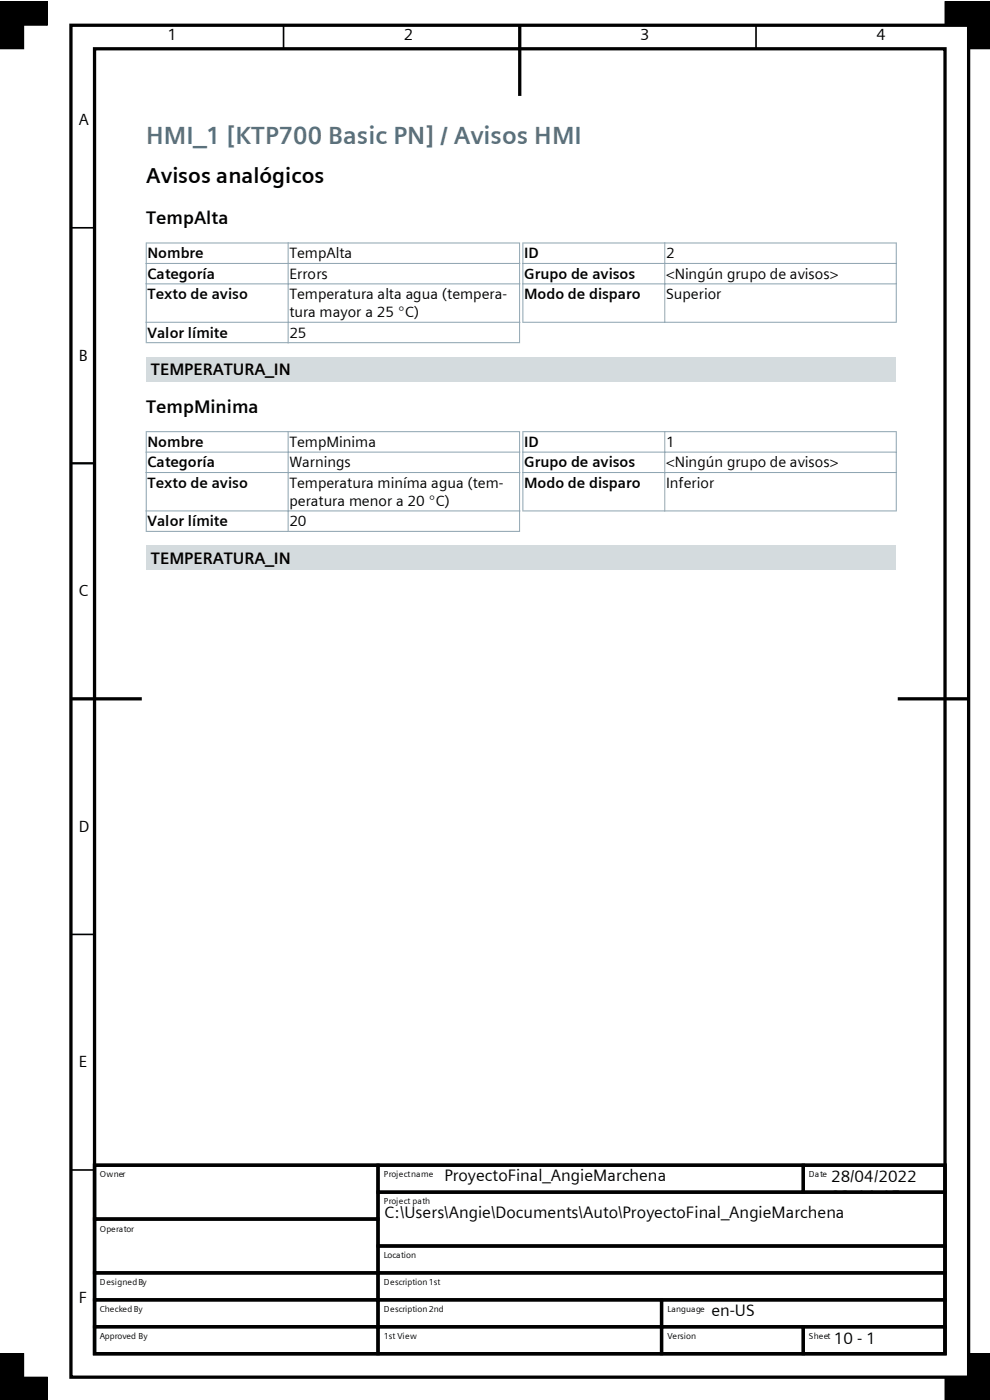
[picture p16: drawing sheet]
<svg xmlns="http://www.w3.org/2000/svg" width="210mm" height="297mm" viewBox="0 0 210 297" stroke-linecap="round" stroke-linejoin="round" font-family="sans-serif">
<defs><g id="words">
<text font-size="5.3" fill="#59717d" x="31" y="30.5">HMI_1 [KTP700 Basic PN] / Avisos HMI</text>
<text font-size="4.6" x="31" y="38.8">Avisos analógicos</text>
<g font-size="3.9">
<text x="31" y="47.5">TempAlta</text>
<text x="31" y="87.6">TempMinima</text>
</g>
<g font-size="3.5">
<text x="32" y="79.5">TEMPERATURA_IN</text>
<text x="32" y="119.5">TEMPERATURA_IN</text>
<text x="94.3" y="250.5">ProyectoFinal_AngieMarchena</text>
<text x="176.3" y="250.8">28/04/2022</text>
<text x="176.3" y="255">23:14:15</text>
<text x="81.5" y="258.4">C:\Users\Angie\Documents\Auto\ProyectoFinal_AngieMarchena</text>
<text x="150.9" y="279.1">en-US</text>
<text x="176.9" y="285.2">10 - 1</text>
</g>
<g font-size="3.4">
<text x="35.6" y="8.6">1</text>
<text x="85.7" y="8.6">2</text>
<text x="135.8" y="8.6">3</text>
<text x="185.9" y="8.6">4</text>
<text x="16.7" y="26.5">A</text>
<text x="16.7" y="76.5">B</text>
<text x="16.7" y="126.5">C</text>
<text x="16.7" y="176.4">D</text>
<text x="16.7" y="226.4">E</text>
<text x="16.7" y="276.4">F</text>
</g>
<g font-size="3.2">
<text x="31.3" y="54.8">Nombre</text>
<text x="31.3" y="59.1">Categoría</text>
<text x="61.4" y="54.8">TempAlta</text>
<text x="61.4" y="59.1">Errors</text>
<text x="111.2" y="54.8">ID</text>
<text x="111.2" y="59.1">Grupo de avisos</text>
<text x="141.3" y="54.8">2</text>
<text x="141.3" y="59.1">&lt;Ningún grupo de avisos&gt;</text>
<text x="31.3" y="63.5">Texto de aviso</text>
<text x="61.4" y="63.5">Temperatura alta agua (tempera‐</text>
<text x="111.2" y="63.5">Modo de disparo</text>
<text x="141.3" y="63.5">Superior</text>
<text x="31.3" y="71.6">Valor límite</text>
<text x="61.4" y="67.3">tura mayor a 25 °C)</text>
<text x="61.4" y="71.6">25</text>
<text x="31.3" y="94.8">Nombre</text>
<text x="61.4" y="94.8">TempMinima</text>
<text x="111.2" y="94.8">ID</text>
<text x="141.3" y="94.8">1</text>
<text x="31.3" y="99.1">Categoría</text>
<text x="61.4" y="99.1">Warnings</text>
<text x="111.2" y="99.1">Grupo de avisos</text>
<text x="141.3" y="99.1">&lt;Ningún grupo de avisos&gt;</text>
<text x="31.3" y="103.5">Texto de aviso</text>
<text x="61.4" y="103.5">Temperatura miníma agua (tem‐</text>
<text x="61.4" y="107.3">peratura menor a 20 °C)</text>
<text x="111.2" y="103.5">Modo de disparo</text>
<text x="141.3" y="103.5">Inferior</text>
<text x="31.3" y="111.6">Valor límite</text>
<text x="61.4" y="111.6">20</text>
</g>
<g font-size="1.8">
<text x="21.2" y="249.7">Owner</text>
<text x="81.4" y="249.7">Project name</text>
<text x="171.6" y="249.7">Date</text>
<text x="81.4" y="255.5">Project path</text>
<text x="21.2" y="261.3">Operator</text>
<text x="81.4" y="266.9">Location</text>
<text x="21.2" y="272.7">Designed By</text>
<text x="81.4" y="272.7">Description 1st</text>
<text x="21.2" y="278.3">Checked By</text>
<text x="81.4" y="278.3">Description 2nd</text>
<text x="141.6" y="278.3">Language</text>
<text x="21.2" y="284.1">Approved By</text>
<text x="81.4" y="284.1">1st View</text>
<text x="141.6" y="284.1">Version</text>
<text x="171.6" y="284.1">Sheet</text>
</g>
</g></defs>
<path d="M60.2 5.4v5M160.4 5.4v5M15 48.3h5.1M15 98.3h5.1M15 198.2h5.1M15 248.2h5.1" fill="none" stroke="#000" stroke-width=".35"/>
<g fill="none" stroke="#000" stroke-width=".7" stroke-linecap="butt">
<path d="M15 5.4h190.5v286.8h-190.5zM20.1 10.4h180.4v276.8h-180.4zM110.3 5.4v14.9M15 148.3h15.1M190.4 148.3h15.1M20.1 247.2h60.1v11.4h-60.1zM20.1 258.6h60.1v11.4h-60.1zM20.1 247.2h180.4v40h-180.4zM80.2 247.2h90.2v5.7h-90.2zM80.2 252.9h120.3v11.4h-120.3zM170.4 247.2h30.1v5.7h-30.1zM20.1 270h60.1v5.8h-60.1z"/>
<path d="M20.1 275.8h60.1v5.7h-60.1zM80.2 264.3h120.3v5.7h-120.3zM80.2 270h120.3v5.8h-120.3zM80.2 275.8h60.1v5.7h-60.1zM140.3 275.8h60.2v5.7h-60.2zM20.1 281.5h60.1v5.7h-60.1zM80.2 281.5h60.1v5.7h-60.1zM140.3 281.5h30.1v5.7h-30.1zM170.4 281.5h30.1v5.7h-30.1z"/>
</g>
<path d="M0 .4h10v5h-10zM0 .4h5v10h-5zM200.5 .4h5v5h-5zM205.5 .4v10h4.6M205.5 .4h.1M205.5 .4h4.6M5 296.9v-9.7h-5v9.7v-4.7h10v4.7M210.1 292.2h-9.6v4.7M210.1 287.2h-4.6v9.7" fill="none" stroke="#000" stroke-width=".21"/>
<g fill="#000">
<path d="M0 .4h10v5h-10z" fill-rule="evenodd"/>
<path d="M0 .4h5v10h-5z" fill-rule="evenodd"/>
<path d="M200.5 .4h5v5h-5z" fill-rule="evenodd"/>
<path d="M205.5 .4h4.6v10h-4.6z" fill-rule="evenodd"/>
<path d="M0 292.2h10v4.7h-10z" fill-rule="evenodd"/>
<path d="M0 287.2h5v9.7h-5z" fill-rule="evenodd"/>
<path d="M200.5 292.2h9.6v4.7h-9.6z" fill-rule="evenodd"/>
<path d="M205.5 287.2h4.6v9.7h-4.6z" fill-rule="evenodd"/>
</g>
<path d="M31 51.6h159.1v21.1h-159.1z" fill="#fff"/>
<g fill="none" stroke="#8ca3b0" stroke-width=".21">
<path d="M30.9 51.6h79.4M30.9 55.9h79.4M31 51.5v21.3M61.1 51.5v21.3M110.2 51.5v21.3M110.8 51.6h79.4M110.8 55.9h79.4M110.9 51.5v17M141 51.5v17M190.1 51.5v17M30.9 60.2h79.4M30.9 68.4h79.4"/>
<path d="M30.9 72.7h79.4M110.8 60.2h79.4M110.8 68.4h79.4"/>
</g>
<path d="M31 75.7h159.1v5.2h-159.1z" fill="#d4dbde"/>
<path d="M31 91.6h159.1v21.1h-159.1z" fill="#fff"/>
<g fill="none" stroke="#8ca3b0" stroke-width=".21">
<path d="M30.9 91.6h79.4M30.9 95.9h79.4M31 91.5v21.3M61.1 91.5v21.3M110.2 91.5v21.3M110.8 91.6h79.4M110.8 95.9h79.4M110.9 91.5v17M141 91.5v17M190.1 91.5v17M30.9 100.3h79.4M30.9 108.4h79.4"/>
<path d="M30.9 112.7h79.4M110.8 100.3h79.4M110.8 108.4h79.4"/>
</g>
<path d="M31 115.7h159.1v5.2h-159.1z" fill="#d4dbde"/>
<use href="#words"/>
</svg>
